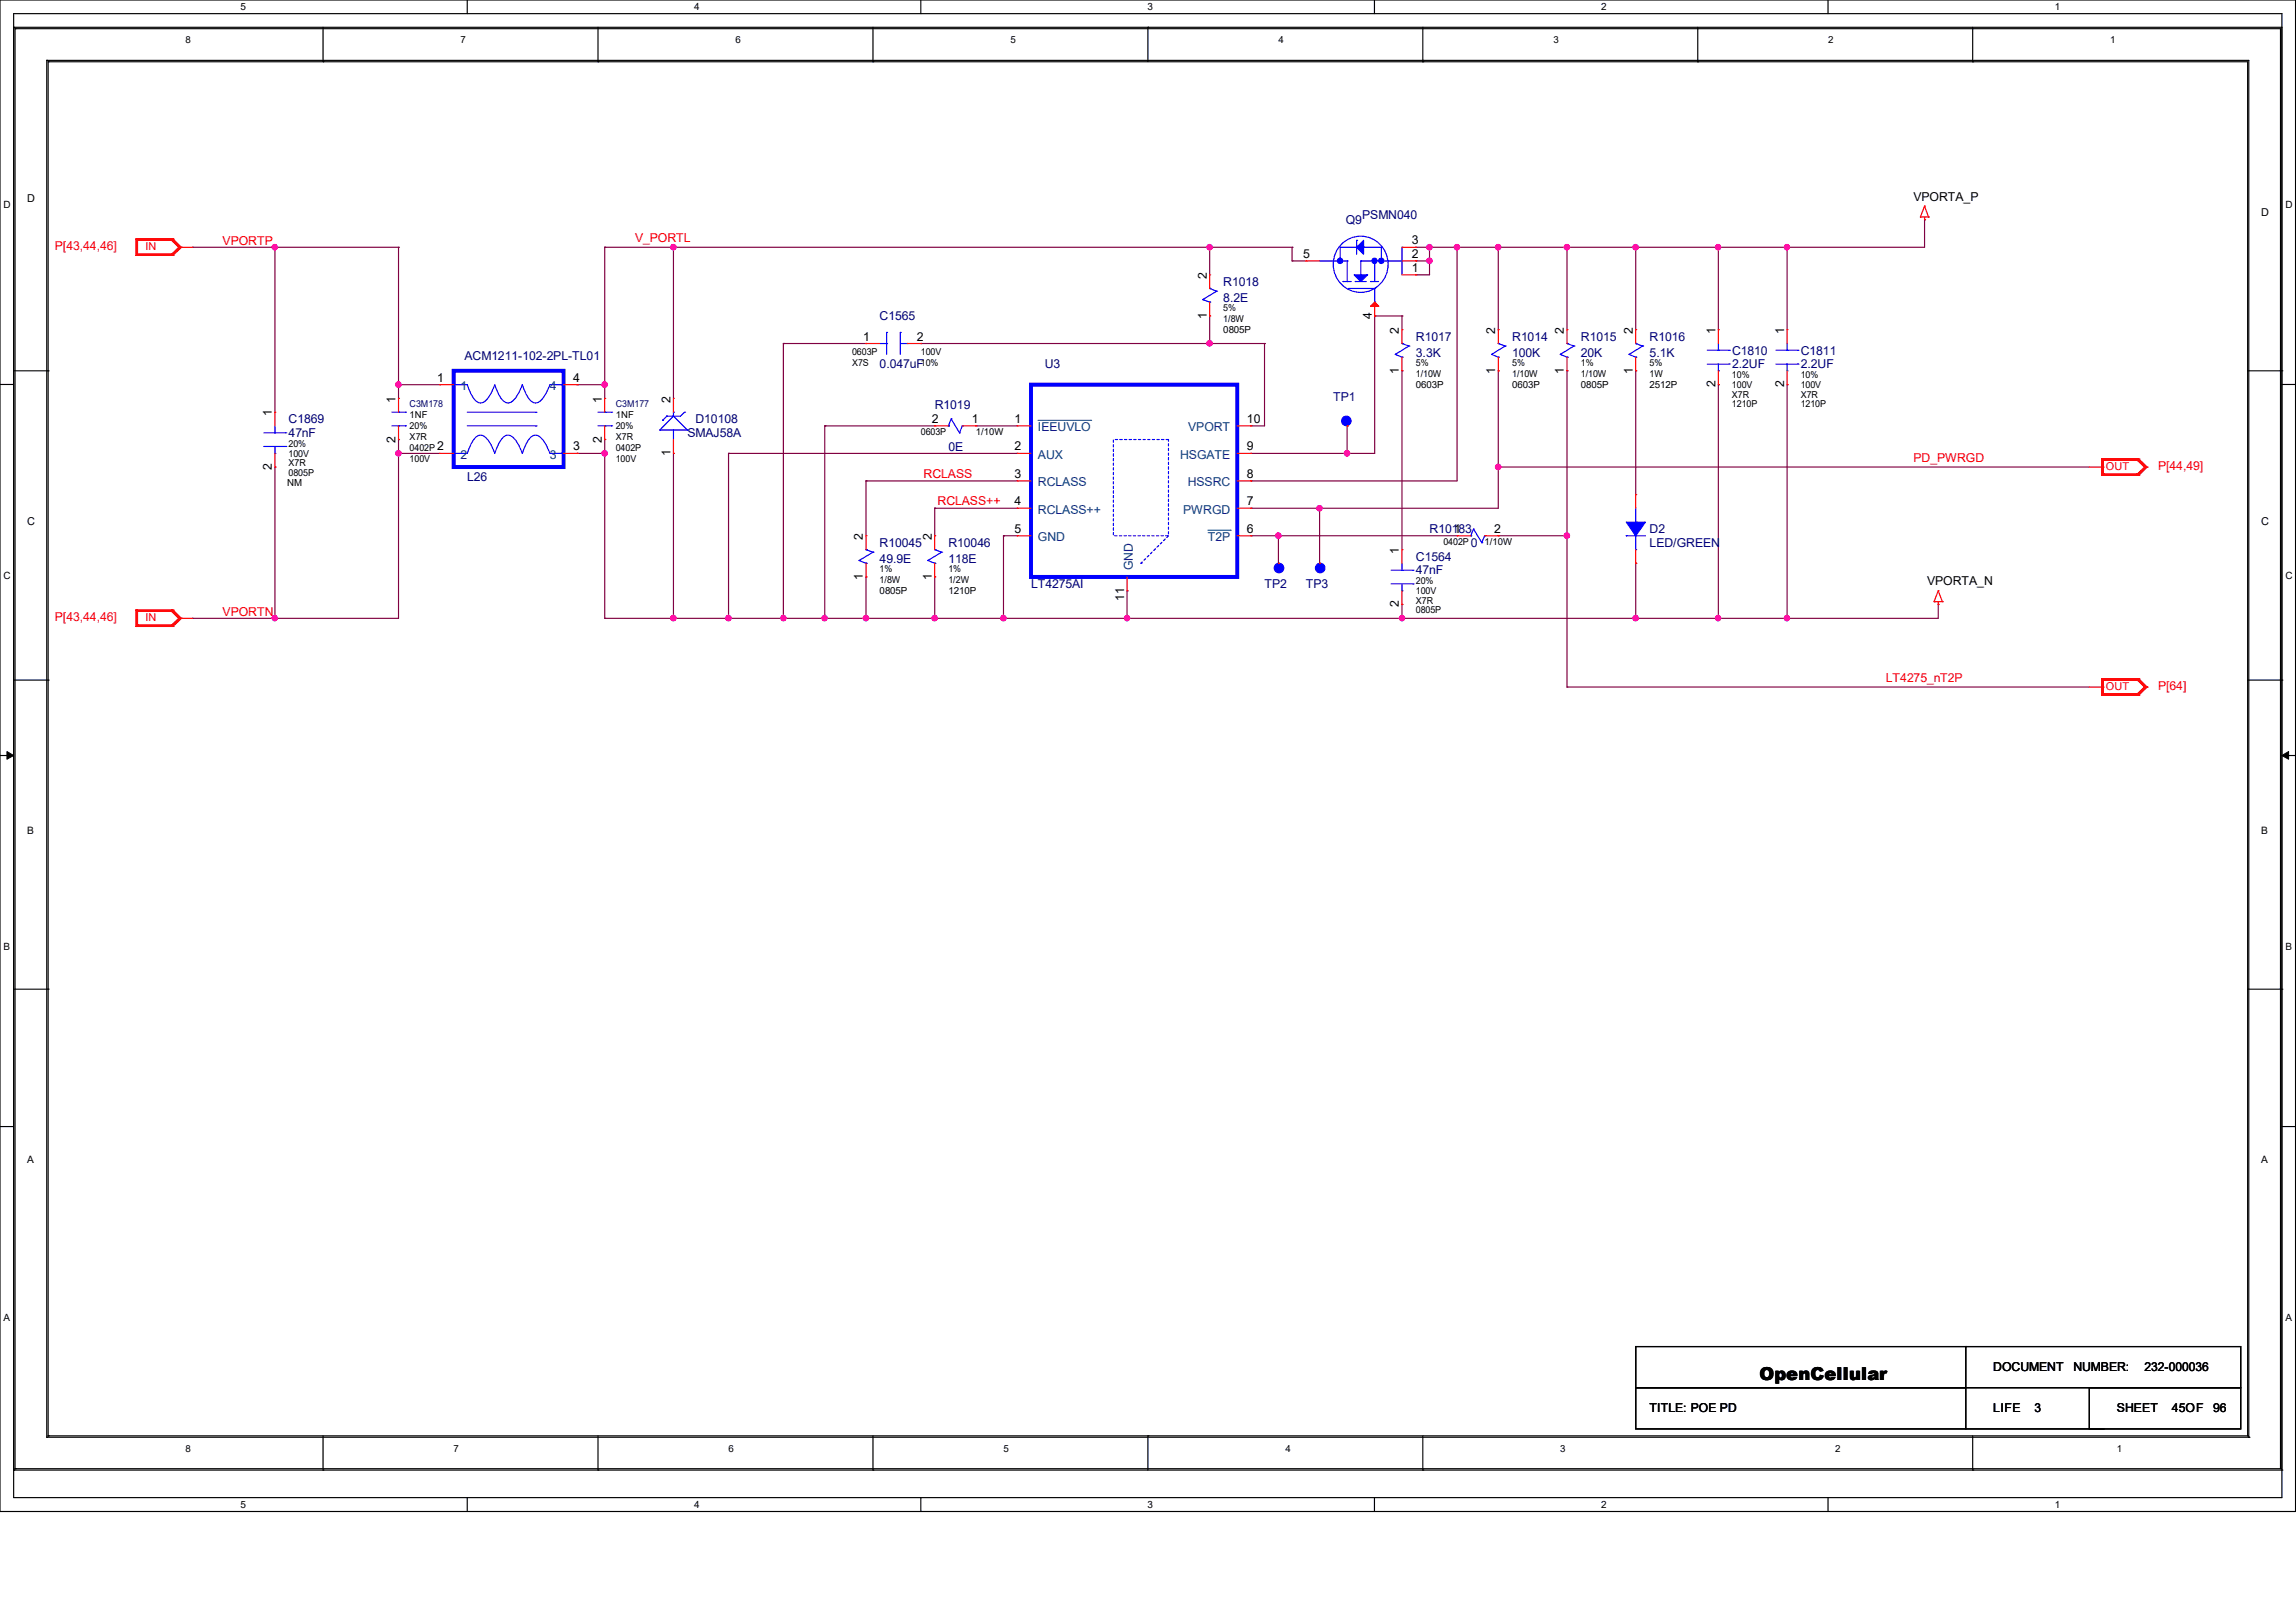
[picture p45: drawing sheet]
<svg xmlns="http://www.w3.org/2000/svg" width="420mm" height="297mm" viewBox="0 0 420 297" stroke-linecap="round" stroke-linejoin="round" font-family="sans-serif">
<defs><g id="words">
<text font-size="3.3" x="321.9" y="252.5">OpenCellular</text>
<g font-size="2.2" fill="#000080">
<text x="246.2" y="41">Q9</text>
<text x="249.2" y="40">PSMN040</text>
<text x="223.8" y="52.3">R1018</text>
<text x="160.9" y="58.6">C1565</text>
<text x="223.8" y="55.3">8.2E</text>
<text x="85" y="65.9">ACM1211-102-2PL-TL01</text>
<text x="259" y="62.4">R1017</text>
<text x="259" y="65.4">3.3K</text>
<text x="276.6" y="62.4">R1014</text>
<text x="276.6" y="65.4">100K</text>
<text x="289.2" y="62.4">R1015</text>
<text x="289.2" y="65.4">20K</text>
<text x="301.8" y="62.4">R1016</text>
<text x="301.8" y="65.4">5.1K</text>
<text x="316.8" y="64.9">C1810</text>
<text x="329.4" y="64.9">C1811</text>
<text x="160.9" y="67.4">0.047uF</text>
<text x="191.1" y="67.4">U3</text>
<text x="316.8" y="67.4">2.2UF</text>
<text x="329.4" y="67.4">2.2UF</text>
<text x="52.8" y="77.5">C1869</text>
<text x="127.2" y="77.5">D10108</text>
<text x="171" y="74.9">R1019</text>
<text x="243.9" y="73.4">TP1</text>
<text x="52.8" y="80">47nF</text>
<text x="125.7" y="80">SMAJ58A</text>
<text x="173.5" y="82.5">0E</text>
<text x="85.5" y="88">L26</text>
<text x="160.9" y="100.1">R10045</text>
<text x="173.5" y="100.1">R10046</text>
<text x="261.5" y="97.6">R10183</text>
<text x="269" y="100.1">0</text>
<text x="301.8" y="97.6">D2</text>
<text x="301.8" y="100.1">LED/GREEN</text>
<text x="160.9" y="103.1">49.9E</text>
<text x="173.5" y="103.1">118E</text>
<text x="188.6" y="107.6">LT4275AI</text>
<text x="231.3" y="107.6">TP2</text>
<text x="238.9" y="107.6">TP3</text>
<text x="259" y="105.1">47nF</text>
<text x="259" y="102.6">C1564</text>
</g>
<g font-size="2.2">
<text x="350" y="36.7">VPORTA_P</text>
<text x="238.4" y="47.2">5</text>
<text x="258.2" y="47.2">2</text>
<text x="258.2" y="44.7">3</text>
<text x="220.7" y="51" transform="rotate(-90 220.7 51)">2</text>
<text x="258.2" y="49.7">1</text>
<text x="220.7" y="58.3" transform="rotate(-90 220.7 58.3)">1</text>
<text x="250.9" y="58.3" transform="rotate(-90 250.9 58.3)">4</text>
<text x="157.9" y="62.3">1</text>
<text x="167.7" y="62.3">2</text>
<text x="255.9" y="61.1" transform="rotate(-90 255.9 61.1)">2</text>
<text x="273.5" y="61.1" transform="rotate(-90 273.5 61.1)">2</text>
<text x="286.1" y="61.1" transform="rotate(-90 286.1 61.1)">2</text>
<text x="298.7" y="61.1" transform="rotate(-90 298.7 61.1)">2</text>
<text x="313.8" y="61.1" transform="rotate(-90 313.8 61.1)">1</text>
<text x="326.3" y="61.1" transform="rotate(-90 326.3 61.1)">1</text>
<text x="80" y="69.9">1</text>
<text x="104.9" y="69.9">4</text>
<text x="255.9" y="68.4" transform="rotate(-90 255.9 68.4)">1</text>
<text x="273.5" y="68.4" transform="rotate(-90 273.5 68.4)">1</text>
<text x="286.1" y="68.4" transform="rotate(-90 286.1 68.4)">1</text>
<text x="298.7" y="68.4" transform="rotate(-90 298.7 68.4)">1</text>
<text x="313.8" y="70.9" transform="rotate(-90 313.8 70.9)">2</text>
<text x="326.3" y="70.9" transform="rotate(-90 326.3 70.9)">2</text>
<text x="49.7" y="76.2" transform="rotate(-90 49.7 76.2)">1</text>
<text x="72.3" y="73.7" transform="rotate(-90 72.3 73.7)">1</text>
<text x="110.1" y="73.7" transform="rotate(-90 110.1 73.7)">1</text>
<text x="122.6" y="73.7" transform="rotate(-90 122.6 73.7)">2</text>
<text x="170.5" y="77.4">2</text>
<text x="177.8" y="77.4">1</text>
<text x="185.6" y="77.4">1</text>
<text x="228.1" y="77.4">10</text>
<text x="72.3" y="81" transform="rotate(-90 72.3 81)">2</text>
<text x="80" y="82.4">2</text>
<text x="104.9" y="82.4">3</text>
<text x="110.1" y="81" transform="rotate(-90 110.1 81)">2</text>
<text x="122.6" y="83.5" transform="rotate(-90 122.6 83.5)">1</text>
<text x="185.6" y="82.4">2</text>
<text x="228.1" y="82.4">9</text>
<text x="49.7" y="86" transform="rotate(-90 49.7 86)">2</text>
<text x="185.6" y="87.5">3</text>
<text x="228.1" y="87.5">8</text>
<text x="185.6" y="92.5">4</text>
<text x="228.1" y="92.5">7</text>
<text x="157.9" y="98.8" transform="rotate(-90 157.9 98.8)">2</text>
<text x="170.4" y="98.8" transform="rotate(-90 170.4 98.8)">2</text>
<text x="185.6" y="97.5">5</text>
<text x="228.1" y="97.5">6</text>
<text x="255.9" y="101.3" transform="rotate(-90 255.9 101.3)">1</text>
<text x="266" y="97.5">1</text>
<text x="273.3" y="97.5">2</text>
<text x="157.9" y="106.1" transform="rotate(-90 157.9 106.1)">1</text>
<text x="170.4" y="106.1" transform="rotate(-90 170.4 106.1)">1</text>
<text x="352.5" y="107.1">VPORTA_N</text>
<text x="205.6" y="109.9" transform="rotate(-90 205.6 109.9)">11</text>
<text x="255.9" y="111.2" transform="rotate(-90 255.9 111.2)">2</text>
<text x="364.6" y="251">DOCUMENT</text>
<text x="379.3" y="251">NUMBER:</text>
<text x="392.3" y="251">232-000036</text>
<text x="301.8" y="258.5">TITLE: POE PD</text>
<text x="364.6" y="258.5">LIFE</text>
<text x="372.1" y="258.5">3</text>
<text x="387.2" y="258.5">SHEET</text>
<text x="397.3" y="258.5">45OF</text>
<text x="404.8" y="258.5">96</text>
</g>
<g font-size="2.2" fill="#f00">
<text x="10" y="45.8">P[43,44,46]</text>
<text x="40.7" y="44.7">VPORTP</text>
<text x="116.2" y="44.3">V_PORTL</text>
<text x="169" y="87.5">RCLASS</text>
<text x="350" y="84.5">PD_PWRGD</text>
<text x="394.8" y="86">P[44,49]</text>
<text x="171.5" y="92.5">RCLASS++</text>
<text x="10" y="113.7">P[43,44,46]</text>
<text x="40.7" y="112.6">VPORTN</text>
<text x="345" y="124.8">LT4275_nT2P</text>
<text x="394.8" y="126.2">P[64]</text>
</g>
<g font-size="2.2" fill="#004080">
<text x="84.2" y="71.4">1</text>
<text x="100.6" y="71.4">4</text>
<text x="84.2" y="84">2</text>
<text x="100.6" y="84">3</text>
<text x="189.9" y="79">IEEUVLO</text>
<text x="189.9" y="84">AUX</text>
<text x="215.9" y="84">HSGATE</text>
<text x="217.3" y="79">VPORT</text>
<text x="189.9" y="89">RCLASS</text>
<text x="217.3" y="89">HSSRC</text>
<text x="189.9" y="94">RCLASS++</text>
<text x="216.4" y="94">PWRGD</text>
<text x="189.9" y="99.1">GND</text>
<text x="220.9" y="99.1">T2P</text>
<text x="207.2" y="104.3" transform="rotate(-90 207.2 104.3)">GND</text>
</g>
<g font-size="2">
<text x="5" y="37">D</text>
<text x="413.6" y="39.5">D</text>
<text x="5" y="96.1">C</text>
<text x="413.6" y="96.1">C</text>
</g>
<g font-size="2" fill="#f00">
<text x="26.6" y="45.8">IN</text>
<text x="385.2" y="86.1">OUT</text>
<text x="26.6" y="113.7">IN</text>
<text x="385.2" y="126.3">OUT</text>
</g>
<g font-size="1.9">
<text x="5" y="152.6">B</text>
<text x="413.6" y="152.6">B</text>
<text x="5" y="212.9">A</text>
<text x="413.6" y="212.9">A</text>
</g>
<g font-size="1.8">
<text x="44" y="1.9">5</text>
<text x="127" y="1.9">4</text>
<text x="209.9" y="1.9">3</text>
<text x="292.9" y="1.9">2</text>
<text x="375.9" y="1.9">1</text>
<text x="34" y="7.9">8</text>
<text x="84.2" y="7.9">7</text>
<text x="134.5" y="7.9">6</text>
<text x="184.8" y="7.9">5</text>
<text x="233.8" y="7.9">4</text>
<text x="284.1" y="7.9">3</text>
<text x="334.4" y="7.9">2</text>
<text x="386" y="7.9">1</text>
<text x=".6" y="38">D</text>
<text x="418" y="38">D</text>
<text x="223.8" y="60.9">0805P</text>
<text x="259" y="71">0603P</text>
<text x="276.6" y="71">0603P</text>
<text x="289.2" y="71">0805P</text>
<text x="301.8" y="71">2512P</text>
<text x="52.5" y="88.9">NM</text>
<text x=".6" y="105.9">C</text>
<text x="418" y="105.9">C</text>
<text x="160.9" y="108.7">0805P</text>
<text x="173.5" y="108.7">1210P</text>
<text x=".6" y="173.8">B</text>
<text x="418" y="173.8">B</text>
<text x=".6" y="241.7">A</text>
<text x="418" y="241.7">A</text>
<text x="34" y="265.6">8</text>
<text x="83" y="265.6">7</text>
<text x="133.3" y="265.6">6</text>
<text x="183.6" y="265.6">5</text>
<text x="235.1" y="265.6">4</text>
<text x="285.4" y="265.6">3</text>
<text x="335.7" y="265.6">2</text>
<text x="387.2" y="265.6">1</text>
<text x="44" y="275.9">5</text>
<text x="127" y="275.9">4</text>
<text x="209.9" y="275.9">3</text>
<text x="292.9" y="275.9">2</text>
<text x="375.9" y="275.9">1</text>
</g>
<g font-size="1.7">
<text x="223.8" y="56.9">5%</text>
<text x="223.8" y="58.9">1/8W</text>
<text x="155.9" y="64.9">0603P</text>
<text x="168.4" y="64.9">100V</text>
<text x="155.9" y="67">X7S</text>
<text x="168.4" y="67">10%</text>
<text x="259" y="67">5%</text>
<text x="259" y="69">1/10W</text>
<text x="276.6" y="67">5%</text>
<text x="276.6" y="69">1/10W</text>
<text x="289.2" y="67">1%</text>
<text x="289.2" y="69">1/10W</text>
<text x="301.7" y="67">5%</text>
<text x="301.7" y="69">1W</text>
<text x="316.8" y="71">100V</text>
<text x="316.8" y="69.2">10%</text>
<text x="329.4" y="71">100V</text>
<text x="329.4" y="69.2">10%</text>
<text x="74.9" y="76.5">1NF</text>
<text x="112.6" y="76.5">1NF</text>
<text x="316.8" y="74.5">1210P</text>
<text x="316.8" y="72.8">X7R</text>
<text x="329.4" y="74.5">1210P</text>
<text x="329.4" y="72.8">X7R</text>
<text x="52.8" y="83.6">100V</text>
<text x="52.8" y="81.8">20%</text>
<text x="74.9" y="82.5">0402P</text>
<text x="74.9" y="78.5">20%</text>
<text x="74.9" y="80.6">X7R</text>
<text x="112.6" y="82.5">0402P</text>
<text x="112.6" y="78.5">20%</text>
<text x="112.6" y="80.6">X7R</text>
<text x="168.4" y="79.5">0603P</text>
<text x="178.5" y="79.5">1/10W</text>
<text x="52.8" y="87.1">0805P</text>
<text x="52.8" y="85.3">X7R</text>
<text x="74.9" y="84.6">100V</text>
<text x="112.6" y="84.6">100V</text>
<text x="264" y="99.6">0402P</text>
<text x="271.6" y="99.7">1/10W</text>
<text x="160.9" y="104.7">1%</text>
<text x="160.9" y="106.7">1/8W</text>
<text x="173.5" y="104.7">1%</text>
<text x="173.5" y="106.7">1/2W</text>
<text x="259" y="106.9">20%</text>
<text x="259" y="112.2">0805P</text>
<text x="259" y="110.5">X7R</text>
<text x="259" y="108.7">100V</text>
</g>
<g font-size="1.7" fill="#000080">
<text x="74.9" y="74.5">C3M178</text>
<text x="112.6" y="74.5">C3M177</text>
</g>
</g></defs>
<path d="M0 0h419.9v276.6h-419.9zM2.5 2.5h414.9v271.6h-414.9z" fill="none" stroke="#000" stroke-width=".21"/>
<g fill="#fff">
<path d="M44 .3h1v1.9h-1z"/>
<path d="M44 274.3h1v2h-1z"/>
</g>
<path d="M85.5 0v2.5M85.5 274.1v2.5" fill="none" stroke="#000" stroke-width=".21"/>
<g fill="#fff">
<path d="M127 .3h.9v1.9h-.9z"/>
<path d="M127 274.3h.9v2h-.9z"/>
</g>
<path d="M168.4 0v2.5M168.4 274.1v2.5" fill="none" stroke="#000" stroke-width=".21"/>
<g fill="#fff">
<path d="M209.9 .3h1v1.9h-1z"/>
<path d="M209.9 274.3h1v2h-1z"/>
</g>
<path d="M251.4 0v2.5M251.4 274.1v2.5" fill="none" stroke="#000" stroke-width=".21"/>
<g fill="#fff">
<path d="M292.9 .3h1v1.9h-1z"/>
<path d="M292.9 274.3h1v2h-1z"/>
</g>
<path d="M334.4 0v2.5M334.4 274.1v2.5" fill="none" stroke="#000" stroke-width=".21"/>
<g fill="#fff">
<path d="M375.9 .3h1v1.9h-1z"/>
<path d="M375.9 274.3h1v2h-1z"/>
<path d="M.6 36.4h1.3v2h-1.3z"/>
<path d="M418 36.4h1.3v2h-1.3z"/>
<path d="M.6 104.3h1.3v2h-1.3z"/>
<path d="M418 104.3h1.3v2h-1.3z"/>
</g>
<path d="M0 70.4h2.5M417.4 70.4h2.5" fill="none" stroke="#000" stroke-width=".21"/>
<g fill="#fff">
<path d="M.6 172.2h1.2v2h-1.2z"/>
<path d="M418 172.2h1.2v2h-1.2z"/>
</g>
<path d="M0 138.3h2.5M417.4 138.3h2.5" fill="none" stroke="#000" stroke-width=".21"/>
<path d="M1.3 137.5l1.2 .8-1.2 .6zM417.4 138.3l1.2-.8v1.4z" fill="#000" stroke="#000" stroke-width=".18"/>
<g fill="#fff">
<path d="M.6 240.1h1.2v2h-1.2z"/>
<path d="M418 240.1h1.2v2h-1.2z"/>
</g>
<g fill="none" stroke="#000" stroke-width=".21">
<path d="M2.5 5h.1M2.5 5h414.9v264M2.5 5v264M2.8 5.2h.1M2.8 5.2v263.6M2.8 5.2h414.4v263.6M8.6 11h.1M8.6 11v252M8.6 11h402.8v252M8.8 11.3h.1M8.8 11.3h402.3v251.5M8.8 11.3v251.5"/>
<path d="M59.1 11.3h.1M59.1 5v6.3M109.4 11.3h.1M109.4 5v6.3M159.7 11.3h.1M159.7 5v6.3M210 5h.1M210 5v6.3M260.3 11.3h.1M260.3 5v6.3M310.6 11.3h.1M310.6 5v6.3"/>
<path d="M360.8 11.3h.1M360.8 5v6.3M2.5 67.9h6.3M8.8 67.9h.1M411.1 67.9h6.3M417.4 67.9h.1M2.5 124.5h6.3M8.8 124.5h.1M411.1 124.5h6.3M417.4 124.5h.1M2.5 181h6.3M8.8 181h.1"/>
<path d="M411.1 181h6.3M417.4 181h.1M0 206.2h2.5M417.4 206.2h2.5M299.2 246.4h110.7v7.6h-110.7zM299.2 254h60.4v7.5h-60.4zM359.6 246.4h.1M359.6 246.4v7.6M382.2 254h27.7v7.5h-27.7zM2.5 269h.1M2.5 269h414.9M2.8 268.8h.1"/>
<path d="M2.8 268.8h414.4M8.6 263h.1M8.6 263h402.8M8.8 262.8h.1M8.8 262.8h402.3M59.1 269h.1M59.1 262.8v6.2M109.4 269h.1M109.4 262.8v6.2M159.7 269h.1M159.7 262.8v6.2M210 262.8h.1"/>
<path d="M210 262.8v6.2M260.3 269h.1M260.3 262.8v6.2M359.6 261.5h25.1M360.8 269h.1M360.8 262.8v6.2M384.7 261.5h.1M411.1 262.8h.1M411.4 263h.1M417.2 268.8h.1M417.4 269h.1"/>
</g>
<g fill="none" stroke="#800040" stroke-width=".21">
<path d="M35.2 45.3h.1M35.2 45.3h37.7M50.3 45.3h.1M50.3 45.3v30.1M72.9 45.3h.1M72.9 45.3v27.6M110.6 45.3h.1M110.6 45.3h125.7M110.6 45.3v27.6M123.2 45.3h.1M123.2 45.3v27.6M221.3 45.3h.1"/>
<path d="M221.3 57.8h.1M221.3 45.3v5M221.3 57.8v5.1M236.3 47.8h.1M236.3 45.3h.1M236.3 47.8h2.6M236.3 45.3v2.5M251.5 57.8h.1M251.5 57.8v25.2h-22.7M251.5 57.8h5M256.5 57.8h.1M256.5 57.8v2.5"/>
<path d="M259 47.8h.1M259 45.3h.1M259 50.3h.1M259 47.8h2.5M261.5 45.3h.1M261.5 47.8h.1M261.5 45.3v5h-2.5M266.5 45.3h.1M266.5 45.3v42.7h-37.7M274.1 45.3h.1M274.1 45.3v15M286.6 45.3h.1"/>
<path d="M286.6 45.3v15M299.2 45.3h.1M299.2 45.3v15M314.3 45.3h.1M314.3 45.3v15M326.9 45.3h.1M326.9 45.3v15M352 40.2h.1M352 40.2v5.1h-93M72.9 70.4h.1M72.9 70.4h7.5M105.6 70.4h.1"/>
<path d="M105.6 70.4h5M110.6 70.4h.1M143.3 62.9h.1M143.3 62.9h15.1M143.3 62.9v50.3M150.9 77.9h.1M150.9 77.9h20.1M150.9 77.9v35.3M168.4 62.9h.1M168.4 62.9h62.9M178.5 77.9h.1M178.5 77.9h7.6"/>
<path d="M221.3 62.9h.1M228.8 77.9h.1M231.3 62.9h.1M231.3 62.9v15h-2.5M246.4 77.9h.1M246.4 77.9v5.1M256.5 67.9h.1M256.5 67.9v32.7M274.1 67.9h.1M274.1 67.9v25.1h-45.3M286.6 67.9h.1M286.6 67.9v57.8"/>
<path d="M299.2 67.9h.1M299.2 67.9v22.6M314.3 70.4h.1M314.3 70.4v42.8M326.9 70.4h.1M326.9 70.4v42.8M50.3 85.5h.1M50.3 85.5v27.7M72.9 80.4h.1M72.9 83h.1M72.9 80.4v32.8h-37.7M72.9 83h7.5"/>
<path d="M105.6 83h.1M105.6 83h5M110.6 80.4h.1M110.6 83h.1M110.6 80.4v32.8M123.2 83h.1M123.2 83v30.2M133.3 83h.1M133.3 83h52.8M133.3 83v30.2M158.4 88h.1M158.4 88v10"/>
<path d="M158.4 88h27.7M171 93h.1M171 93h15.1M171 93v5M183.6 98h.1M183.6 98h2.5M183.6 98v15.2M228.8 98h.1M228.8 83h.1M228.8 93h.1M228.8 88h.1M228.8 98h37.7"/>
<path d="M233.8 98h.1M233.8 98v5.1M241.4 93h.1M241.4 93v10.1M246.4 83h.1M274.1 98h.1M274.1 85.5h.1M274.1 98h12.5M274.1 85.5h108.1M286.6 98h.1M35.2 113.2h.1M50.3 113.2h.1"/>
<path d="M110.6 113.2h.1M123.2 113.2h.1M133.3 113.2h.1M143.3 113.2h.1M150.9 113.2h.1M158.4 105.6h.1M158.4 113.2h.1M158.4 105.6v7.6M171 113.2h.1M171 105.6h.1M171 105.6v7.6M183.6 113.2h.1"/>
<path d="M206.2 113.2h.1M206.2 108.1h.1M206.2 108.1v5.1M256.5 110.6h.1M256.5 113.2h.1M256.5 110.6v2.6M299.2 103.1h.1M299.2 113.2h.1M299.2 103.1v10.1M314.3 113.2h.1M326.9 113.2h.1M354.5 110.6h.1"/>
<path d="M354.5 110.6v2.6h-243.9M286.6 125.7h.1M286.6 125.7h95.6"/>
</g>
<g fill="#f0f" stroke="#f0f" stroke-width=".21">
<circle cx="326.8" cy="113.1" r=".48"/>
<circle cx="314.3" cy="113.1" r=".48"/>
<circle cx="326.8" cy="45.2" r=".48"/>
<circle cx="314.3" cy="45.2" r=".48"/>
<circle cx="233.8" cy="98" r=".49"/>
<circle cx="50.2" cy="45.2" r=".48"/>
<circle cx="261.5" cy="47.7" r=".49"/>
<circle cx="150.8" cy="113.1" r=".48"/>
<circle cx="246.4" cy="83" r=".49"/>
<circle cx="133.2" cy="113.1" r=".49"/>
<circle cx="299.2" cy="45.2" r=".49"/>
<circle cx="241.4" cy="93" r=".49"/>
<circle cx="256.4" cy="113.1" r=".48"/>
<circle cx="206.2" cy="113.1" r=".48"/>
<circle cx="266.5" cy="45.2" r=".49"/>
<circle cx="274" cy="45.2" r=".49"/>
<circle cx="261.5" cy="45.2" r=".49"/>
<circle cx="299.2" cy="113.1" r=".49"/>
<circle cx="286.6" cy="45.2" r=".49"/>
<circle cx="286.6" cy="98" r=".49"/>
<circle cx="183.5" cy="113.1" r=".49"/>
<circle cx="274" cy="85.4" r=".49"/>
<circle cx="143.3" cy="113.1" r=".48"/>
<circle cx="171" cy="113.1" r=".49"/>
<circle cx="158.4" cy="113.1" r=".49"/>
<circle cx="221.3" cy="62.8" r=".49"/>
<circle cx="50.2" cy="113.1" r=".48"/>
<circle cx="110.6" cy="83" r=".49"/>
<circle cx="110.6" cy="70.4" r=".49"/>
<circle cx="72.9" cy="83" r=".49"/>
<circle cx="72.9" cy="70.4" r=".49"/>
<circle cx="221.3" cy="45.2" r=".49"/>
<circle cx="123.2" cy="45.2" r=".49"/>
<circle cx="123.2" cy="113.1" r=".49"/>
</g>
<g fill="none" stroke="#f00" stroke-width=".21">
<path d="M351.3 39.7h.1M351.3 39.7h1.5M352 37.7h.1M352 39.7v.5M352 37.7l-.7 2M352 37.7l.8 2M352.8 39.7h.1M24.9 43.7h.1M24.9 46.7h.1M24.9 43.7v3M24.9 43.7h6.8M24.9 46.7h6.8"/>
<path d="M25.1 44h.1M25.1 46.5h.1M25.1 44v2.5M25.1 44h6.3M25.1 46.5h6.3M31.4 44h.1M31.4 46.5h.1M31.4 43.7h.1M31.4 46.7h.1M31.4 44l1.3 1.3M31.4 44l1.5 1.3M31.4 43.7l1.5 1.6"/>
<path d="M31.7 43.7h.1M31.7 46.7h.1M31.7 43.7l1.5 1.6M32.7 45.3h.1M32.7 45.3h2.5M32.7 45.3l-1.3 1.2M32.9 45.3h.1M32.9 45.3l-1.5 1.4M32.9 45.3l-1.5 1.2M33.2 45.3h.1M33.2 45.3l-1.5 1.4M221.3 57.8h.1"/>
<path d="M221.3 50.3h.1M221.3 50.3v2.5M221.3 55.3v2.5M238.9 47.8h.1M238.9 47.8h2.5M251.5 57.8h.1M251.5 55.3v2.5M256.5 45.3h2.5M256.5 47.8h2.5M256.5 50.3h2.5M259 50.3h.1M259 47.8h.1"/>
<path d="M259 45.3h.1M352 40.2h.1M50.3 75.4h.1M50.3 75.4v2.5M72.9 72.9h.1M72.9 72.9v2.5M72.9 77.9v2.5M80.4 70.4h.1M80.4 70.4h2.6M103.1 70.4h2.5M105.6 70.4h.1M110.6 72.9h.1"/>
<path d="M110.6 72.9v2.5M110.6 77.9v2.5M123.2 72.9h.1M123.2 72.9v2.5M158.4 62.9h.1M158.4 62.9h2.5M165.9 62.9h2.5M168.4 62.9h.1M171 77.9h.1M171 77.9h2.5M176 77.9h2.5M178.5 77.9h.1"/>
<path d="M186.1 77.9h.1M186.1 77.9h2.5M226.3 77.9h2.5M228.8 77.9h.1M246.4 77.9h.1M256.5 67.9h.1M256.5 60.3h.1M256.5 60.3v2.6M256.5 65.4v2.5M274.1 67.9h.1M274.1 60.3h.1M274.1 60.3v2.6"/>
<path d="M274.1 65.4v2.5M286.6 67.9h.1M286.6 60.3h.1M286.6 60.3v2.6M286.6 65.4v2.5M299.2 67.9h.1M299.2 60.3h.1M299.2 60.3v2.6M299.2 65.4v2.5M314.3 60.3h.1M314.3 70.4h.1M314.3 60.3v2.6"/>
<path d="M314.3 67.9v2.5M326.9 60.3h.1M326.9 70.4h.1M326.9 60.3v2.6M326.9 67.9v2.5M50.3 85.5h.1M50.3 83v2.5M72.9 80.4h.1M80.4 83h.1M80.4 83h2.6M103.1 83h2.5M105.6 83h.1"/>
<path d="M110.6 80.4h.1M123.2 83h.1M123.2 80.4v2.6M158.4 98h.1M158.4 98v2.6M171 98h.1M171 98v2.6M186.1 83h.1M186.1 88h.1M186.1 93h.1M186.1 98h.1M186.1 83h2.5"/>
<path d="M186.1 88h2.5M186.1 93h2.5M186.1 98h2.5M226.3 83h2.5M226.3 88h2.5M226.3 93h2.5M226.3 98h2.5M228.8 98h.1M228.8 93h.1M228.8 88h.1M228.8 83h.1M266.5 98h.1"/>
<path d="M266.5 98h2.5M271.6 98h2.5M274.1 98h.1M299.2 90.5h.1M299.2 90.5v2.5M382.2 85.5h2.5M384.5 84h.1M384.5 87h.1M384.5 84h6.7M384.5 84v3M384.5 87h6.7M384.7 85.5h.1"/>
<path d="M384.7 84.2h.1M384.7 86.7h.1M384.7 84.2h6.3M384.7 84.2v2.5M384.7 86.7h6.3M391 84.2h.1M391 84h.1M391 87h.1M391 86.7h.1M391 84.2l1.3 1.3M391 84.2l1.5 1.3M391 84l1.5 1.5"/>
<path d="M391.2 84h.1M391.2 87h.1M391.2 84l1.6 1.5M392.3 85.5h.1M392.3 85.5l-1.3 1.2M392.5 85.5h.1M392.5 85.5l-1.5 1.2M392.5 85.5l-1.5 1.5M392.8 85.5h.1M392.8 85.5l-1.6 1.5M24.9 111.6h.1M24.9 114.6h.1"/>
<path d="M24.9 111.6h6.8M24.9 111.6v3M24.9 114.6h6.8M25.1 111.9h.1M25.1 114.4h.1M25.1 111.9h6.3M25.1 111.9v2.5M25.1 114.4h6.3M31.4 111.9h.1M31.4 114.4h.1M31.4 111.6h.1M31.4 114.6h.1"/>
<path d="M31.4 111.9l1.3 1.3M31.4 111.9l1.5 1.3M31.4 111.6l1.5 1.6M31.7 111.6h.1M31.7 114.6h.1M31.7 111.6l1.5 1.6M32.7 113.2h.1M32.7 113.2h2.5M32.7 113.2l-1.3 1.2M32.9 113.2h.1M32.9 113.2l-1.5 1.4M32.9 113.2l-1.5 1.2"/>
<path d="M33.2 113.2h.1M33.2 113.2l-1.5 1.4M158.4 105.6h.1M158.4 103.1v2.5M171 105.6h.1M171 103.1v2.5M206.2 108.1h.1M206.2 105.6v2.5M233.8 103.1h.1M241.4 103.1h.1M256.5 100.6h.1M256.5 110.6h.1"/>
<path d="M256.5 100.6v2.5M256.5 108.1v2.5M299.2 103.1h.1M299.2 100.6v2.5M353.8 110.1h.1M353.8 110.1h1.5M354.5 110.6h.1M354.5 108.1h.1M354.5 110.1v.5M354.5 108.1l-.7 2M354.5 108.1l.8 2M355.3 110.1h.1"/>
<path d="M382.2 125.7h2.5M384.5 124.2h.1M384.5 127.2h.1M384.5 124.2v3M384.5 124.2h6.7M384.5 127.2h6.7M384.7 125.7h.1M384.7 124.5h.1M384.7 127h.1M384.7 124.5v2.5M384.7 124.5h6.3M384.7 127h6.3"/>
<path d="M391 124.5h.1M391 124.2h.1M391 127.2h.1M391 127h.1M391 124.5l1.3 1.2M391 124.5l1.5 1.2M391 124.2l1.5 1.5M391.2 124.2h.1M391.2 127.2h.1M391.2 124.2l1.6 1.5M392.3 125.7h.1M392.3 125.7l-1.3 1.3"/>
<path d="M392.5 125.7h.1M392.5 125.7l-1.5 1.3M392.5 125.7l-1.5 1.5M392.8 125.7h.1M392.8 125.7l-1.6 1.5"/>
</g>
<g fill="none" stroke="#00f" stroke-width=".21">
<path d="M220 54.8h.1M220 54.8l1.3 .5M221.3 52.8h.1M221.3 55.3h.1M221.3 52.8l1.2 .5M222.5 53.3h.1M222.5 53.3l-2.5 1.5M241.4 47.8h5M243.9 47.8h.1M245.2 45.3h.1M245.2 45.3v2.5M245.2 45.3h3"/>
<path d="M245.7 51.5h.1M245.7 51.5h1.5M245.7 44.4a5.1 5.1 0 0 1 7.8 1.9 5.1 5.1 0 0 1-3.7 7.1 5.1 5.1 0 0 1-5.5-2.9 5.1 5.1 0 0 1 1.4-6.1zM246.4 47.8h.1M246.4 51.5h.1M246.4 47.8v3.7M246.7 52.8h4.8M247.9 51.5h.1M247.9 51.5h2M248.2 44h.1M248.2 44v2.5M248.9 47.8h.1"/>
<path d="M248.9 47.8h7.6M248.9 47.8v2.5M249.4 45.3h.1M249.4 45.3h3.3M250.7 51.5h.1M250.7 51.5h1.5M251.5 47.8h.1M251.5 55.3h.1M251.5 52.8h.1M251.5 47.8v3.7M251.5 52.8v2.5M252.7 45.3h.1"/>
<path d="M252.7 45.3v2.5M254 47.8h.1M256.5 47.8h.1M256.5 45.3h.1M256.5 45.3v5M48.3 79.2h4M50.3 79.2h.1M50.3 77.9v1.3M52.3 79.2h.1M71.7 77.9h2.5M71.7 75.4h2.5M72.9 75.4h.1"/>
<path d="M72.9 77.9h.1M74.2 77.9h.1M74.2 75.4h.1M83 70.4h2.5a7.1 7.1 0 0 0 1.8 3.2 1.57 1.57 0 0 0 2.1-.9l1.1-2.3 .6 1.6 .6 1 .6 .6a1.57 1.57 0 0 0 2.1-.9l1.1-2.3 .7 1.6 .6 1 .6 .6a1.57 1.57 0 0 0 2-.9l1.2-2.3h2.5M85.5 77.9h12.5M85.5 75.4h12.5M98 77.9h.1M98 75.4h.1M109.4 77.9h2.5M109.4 75.4h2.5M110.6 75.4h.1M110.6 77.9h.1"/>
<path d="M111.9 77.9h.1M111.9 75.4h.1M120.7 78.7h.1M120.7 78.7h5M121.2 76.9h.1M122 76.2h.1M122 76.2l-.8 .7M123.2 75.4h.1M123.2 78.7h.1M123.2 76.2l2.5 2.5M123.2 76.2l-2.5 2.5M123.2 75.4v.8"/>
<path d="M123.2 78.7v1.7M125.2 75.4h.1M125.2 75.4l-.7 .8h-2.5M125.7 78.7h.1M160.9 62.9h1.3M162.2 62.9h.1M162.2 60.8h.1M162.2 60.8v4.1M164.7 60.8h.1M164.7 62.9h1.2M164.7 60.8v4.1M165.9 62.9h.1"/>
<path d="M173.5 77.9h.1M174 76.7h.1M174 76.7l-.5 1.2M174 76.7l1.5 2.5M175.5 79.2h.1M176 77.9h.1M176 77.9l-.5 1.3M255.2 64.9h.1M255.2 64.9l1.3 .5M256.5 62.9h.1M256.5 65.4h.1M256.5 62.9l1.2 .4"/>
<path d="M257.7 63.3h.1M257.7 63.3l-2.5 1.6M272.8 64.9h.1M272.8 64.9l1.3 .5M274.1 62.9h.1M274.1 65.4h.1M274.1 62.9l1.2 .4M275.3 63.3h.1M275.3 63.3l-2.5 1.6M285.4 64.9h.1M285.4 64.9l1.2 .5M286.6 62.9h.1"/>
<path d="M286.6 65.4h.1M286.6 62.9l1.3 .4M287.9 63.3h.1M287.9 63.3l-2.5 1.6M298 64.9h.1M298 64.9l1.2 .5M299.2 62.9h.1M299.2 65.4h.1M299.2 62.9l1.3 .4M300.5 63.3h.1M300.5 63.3l-2.5 1.6M312.3 64.1h4"/>
<path d="M312.3 66.6h4M314.3 67.9h.1M314.3 64.1h.1M314.3 62.9v1.2M314.3 66.6v1.3M316.3 64.1h.1M316.3 66.6h.1M324.9 64.1h4M324.9 66.6h4M326.9 67.9h.1M326.9 64.1h.1M326.9 62.9v1.2"/>
<path d="M326.9 66.6v1.3M328.9 64.1h.1M328.9 66.6h.1M48.3 81.7h4M50.3 83h.1M50.3 81.7v1.3M52.3 81.7h.1M83 83h2.5a7.1 7.1 0 0 1 1.8-3.2 1.57 1.57 0 0 1 2.1 .9l1.1 2.3 .6-1.6 .6-1 .6-.6a1.57 1.57 0 0 1 2.1 .9l1.1 2.3 .7-1.6 .6-1 .6-.6a1.57 1.57 0 0 1 2 .9l1.2 2.3h2.5M103.1 83h.1M269 98h.1M269.5 96.8h.1M269.5 96.8l-.5 1.2"/>
<path d="M269.5 96.8l1.6 2.5M271.1 99.3h.1M271.6 98h.1M271.6 98l-.5 1.3M297.5 98h.1M297.5 98h3.5M299.2 95.5h.1M299.2 93v2.5M299.2 98v2.6M157.1 102.6h.1M157.1 102.6l1.3 .5M158.4 100.6h.1"/>
<path d="M158.4 103.1h.1M158.4 100.6l1.3 .4M159.7 101h.1M159.7 101l-2.6 1.6M169.7 102.6h.1M169.7 102.6l1.3 .5M171 100.6h.1M171 103.1h.1M171 100.6l1.3 .4M172.3 101h.1M172.3 101l-2.6 1.6M254.5 104.4h4"/>
<path d="M254.5 106.8h4M256.5 108.1h.1M256.5 104.4h.1M256.5 103.1v1.3M256.5 106.8v1.3M258.5 104.4h.1M258.5 106.8h.1M299.2 100.6h.1"/>
</g>
<path d="M203.7 80.4h10v17.6h-10zM213.7 98l-5 5.1M208.7 103.1h.1" fill="none" stroke="#00f" stroke-width=".21" stroke-dasharray=".4"/>
<path d="M83 67.9h20.1v17.6h-20.1zM188.6 70.4h37.7v35.2h-37.7z" fill="none" stroke="#00f" stroke-width=".72"/>
<path d="M189.9 76.9h9.6M199.5 76.9h.1M220.9 97h4.1M225 97h.1" fill="none" stroke="#004080" stroke-width=".18"/>
<g fill="#00f" stroke="#00f" stroke-width=".21">
<path d="M249.4 44v2.5l-1.2-1.2z"/>
<path d="M247.7 50.3h2.5l-1.3 1.2z"/>
<path d="M297.5 95.5h3.5l-1.8 2.5z"/>
<circle cx="241.5" cy="103.9" r=".87"/>
<circle cx="251.4" cy="47.7" r=".48"/>
<circle cx="252.7" cy="47.7" r=".49"/>
<circle cx="245.1" cy="47.7" r=".49"/>
<circle cx="246.3" cy="77" r=".87"/>
<circle cx="234" cy="103.9" r=".87"/>
</g>
<path d="M250.7 56l.8-.7 .7 .7z" fill="#f00" stroke="#f00" stroke-width=".21"/>
<use href="#words"/>
</svg>
